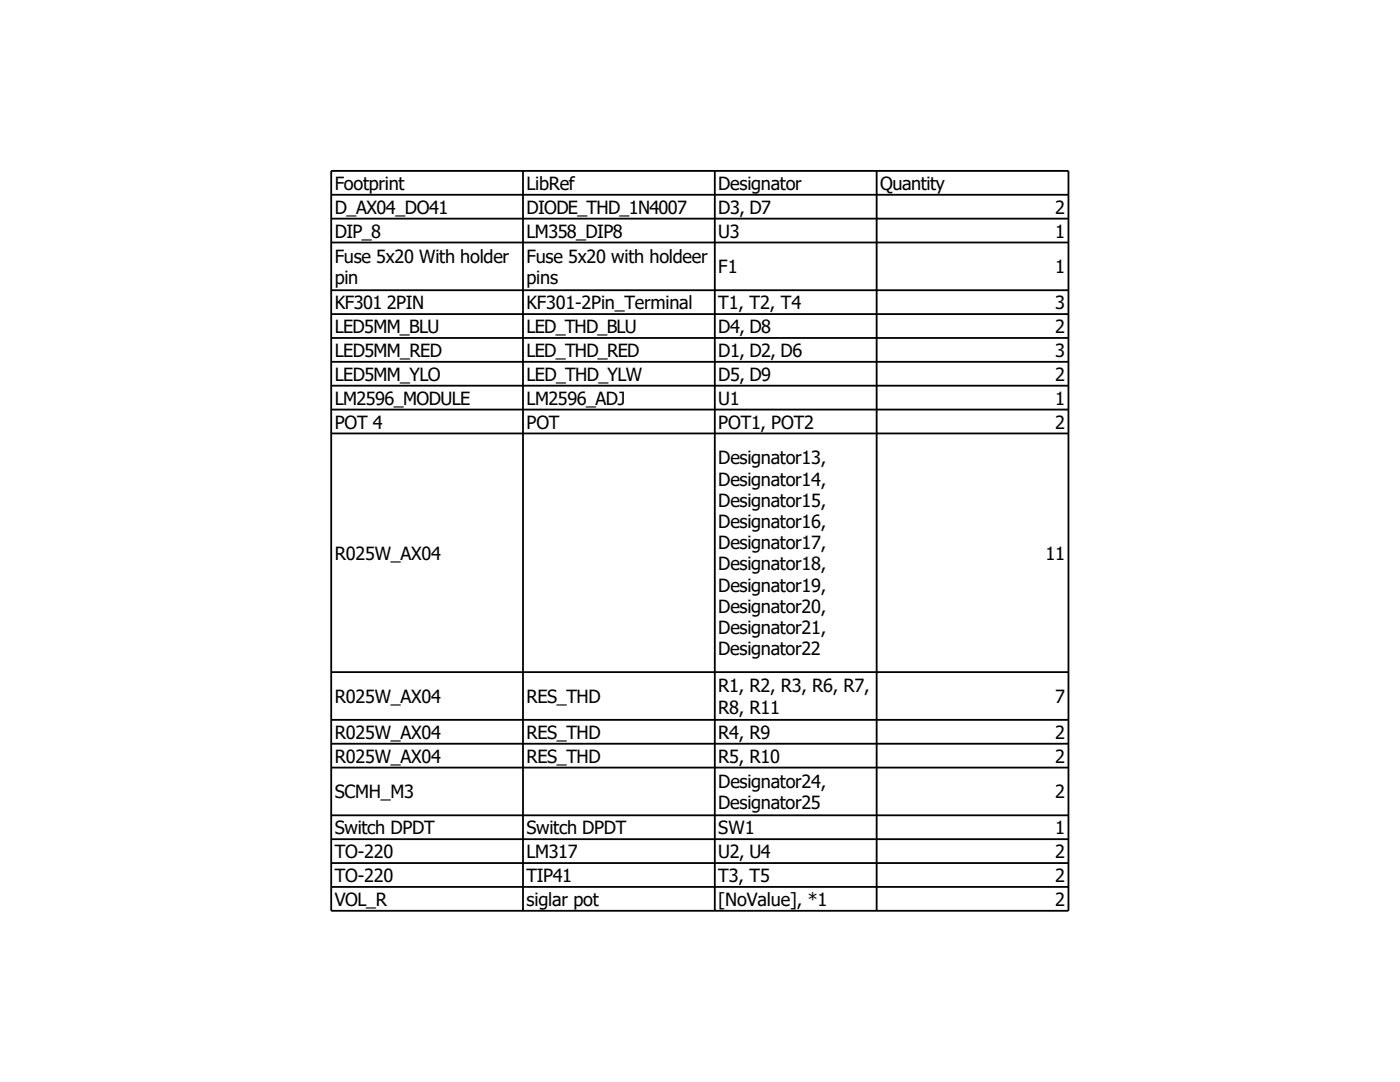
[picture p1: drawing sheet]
<svg xmlns="http://www.w3.org/2000/svg" width="279mm" height="216mm" viewBox="0 0 279 216" stroke-linecap="round" stroke-linejoin="round" font-family="sans-serif">
<defs><g id="words">
<g font-size="3.6">
<text x="66.8" y="37.9">Footprint</text>
<text x="105.1" y="37.9">LibRef</text>
<text x="143.4" y="37.9">Designator</text>
<text x="175.7" y="37.9">Quantity</text>
<text x="66.8" y="42.6">D_AX04_DO41</text>
<text x="66.8" y="47.4">DIP_8</text>
<text x="105.1" y="42.6">DIODE_THD_1N4007</text>
<text x="105.1" y="47.4">LM358_DIP8</text>
<text x="143.4" y="42.6">D3, D7</text>
<text x="143.4" y="47.4">U3</text>
<text x="210.6" y="42.6">2</text>
<text x="210.6" y="47.4">1</text>
<text x="66.8" y="52.4">Fuse 5x20 With holder</text>
<text x="105.1" y="52.4">Fuse 5x20 with holdeer</text>
<text x="66.8" y="56.7">pin</text>
<text x="105.1" y="56.7">pins</text>
<text x="143.4" y="54.6">F1</text>
<text x="210.6" y="54.6">1</text>
<text x="66.8" y="61.7">KF301 2PIN</text>
<text x="105.1" y="61.7">KF301-2Pin_Terminal</text>
<text x="143.4" y="61.7">T1, T2, T4</text>
<text x="210.6" y="61.7">3</text>
<text x="66.8" y="66.5">LED5MM_BLU</text>
<text x="66.8" y="71.2">LED5MM_RED</text>
<text x="105.1" y="66.5">LED_THD_BLU</text>
<text x="105.1" y="71.2">LED_THD_RED</text>
<text x="143.4" y="66.5">D4, D8</text>
<text x="143.4" y="71.2">D1, D2, D6</text>
<text x="210.6" y="66.5">2</text>
<text x="210.6" y="71.2">3</text>
<text x="66.8" y="76">LED5MM_YLO</text>
<text x="105.1" y="76">LED_THD_YLW</text>
<text x="143.4" y="76">D5, D9</text>
<text x="210.6" y="76">2</text>
<text x="66.8" y="80.7">LM2596_MODULE</text>
<text x="105.1" y="80.7">LM2596_ADJ</text>
<text x="143.4" y="80.7">U1</text>
<text x="210.6" y="80.7">1</text>
<text x="66.8" y="85.5">POT 4</text>
<text x="105.1" y="85.5">POT</text>
<text x="143.4" y="85.5">POT1, POT2</text>
<text x="210.6" y="85.5">2</text>
<text x="143.4" y="92.7">Designator13,</text>
<text x="143.4" y="96.9">Designator14,</text>
<text x="143.4" y="101.1">Designator15,</text>
<text x="143.4" y="105.4">Designator16,</text>
<text x="66.8" y="111.7">R025W_AX04</text>
<text x="143.4" y="109.6">Designator17,</text>
<text x="143.4" y="113.8">Designator18,</text>
<text x="208.6" y="111.7">11</text>
<text x="143.4" y="118.1">Designator19,</text>
<text x="143.4" y="122.3">Designator20,</text>
<text x="143.4" y="126.5">Designator21,</text>
<text x="143.4" y="130.8">Designator22</text>
<text x="66.8" y="140.3">R025W_AX04</text>
<text x="105.1" y="140.3">RES_THD</text>
<text x="143.4" y="138.2">R1, R2, R3, R6, R7,</text>
<text x="143.4" y="142.4">R8, R11</text>
<text x="210.6" y="140.3">7</text>
<text x="66.8" y="147.4">R025W_AX04</text>
<text x="105.1" y="147.4">RES_THD</text>
<text x="143.4" y="147.4">R4, R9</text>
<text x="210.6" y="147.4">2</text>
<text x="66.8" y="152.2">R025W_AX04</text>
<text x="105.1" y="152.2">RES_THD</text>
<text x="143.4" y="152.2">R5, R10</text>
<text x="210.6" y="152.2">2</text>
<text x="66.8" y="159.3">SCMH_M3</text>
<text x="143.4" y="157.2">Designator24,</text>
<text x="143.4" y="161.4">Designator25</text>
<text x="210.6" y="159.3">2</text>
<text x="66.8" y="166.5">Switch DPDT</text>
<text x="105.1" y="166.5">Switch DPDT</text>
<text x="143.4" y="166.5">SW1</text>
<text x="210.6" y="166.5">1</text>
<text x="66.8" y="171.2">TO-220</text>
<text x="105.1" y="171.2">LM317</text>
<text x="143.4" y="171.2">U2, U4</text>
<text x="210.6" y="171.2">2</text>
<text x="66.8" y="176">TO-220</text>
<text x="105.1" y="176">TIP41</text>
<text x="143.4" y="176">T3, T5</text>
<text x="210.6" y="176">2</text>
<text x="66.8" y="180.8">VOL_R</text>
<text x="105.1" y="180.8">siglar pot</text>
<text x="143.4" y="180.8">[NoValue], *1</text>
<text x="210.6" y="180.8">2</text>
</g>
</g></defs>
<g fill="none" stroke="#000" stroke-width=".36">
<path d="M66.1 34.1h147.1v147.6h-147.1zM66.1 38.9h147.1M104.4 34.1v147.6M142.7 34.1v147.6M175 34.1v147.6M66.1 43.6h147.1M66.1 48.4h147.1M66.1 57.9h147.1M66.1 62.7h147.1M66.1 67.4h147.1M66.1 72.2h147.1M66.1 77h147.1"/>
<path d="M66.1 81.7h147.1M66.1 86.5h147.1M66.1 134.1h147.1M66.1 143.6h147.1M66.1 148.4h147.1M66.1 153.2h147.1M66.1 162.7h147.1M66.1 167.5h147.1M66.1 172.2h147.1M66.1 177h147.1"/>
</g>
<use href="#words"/>
</svg>
